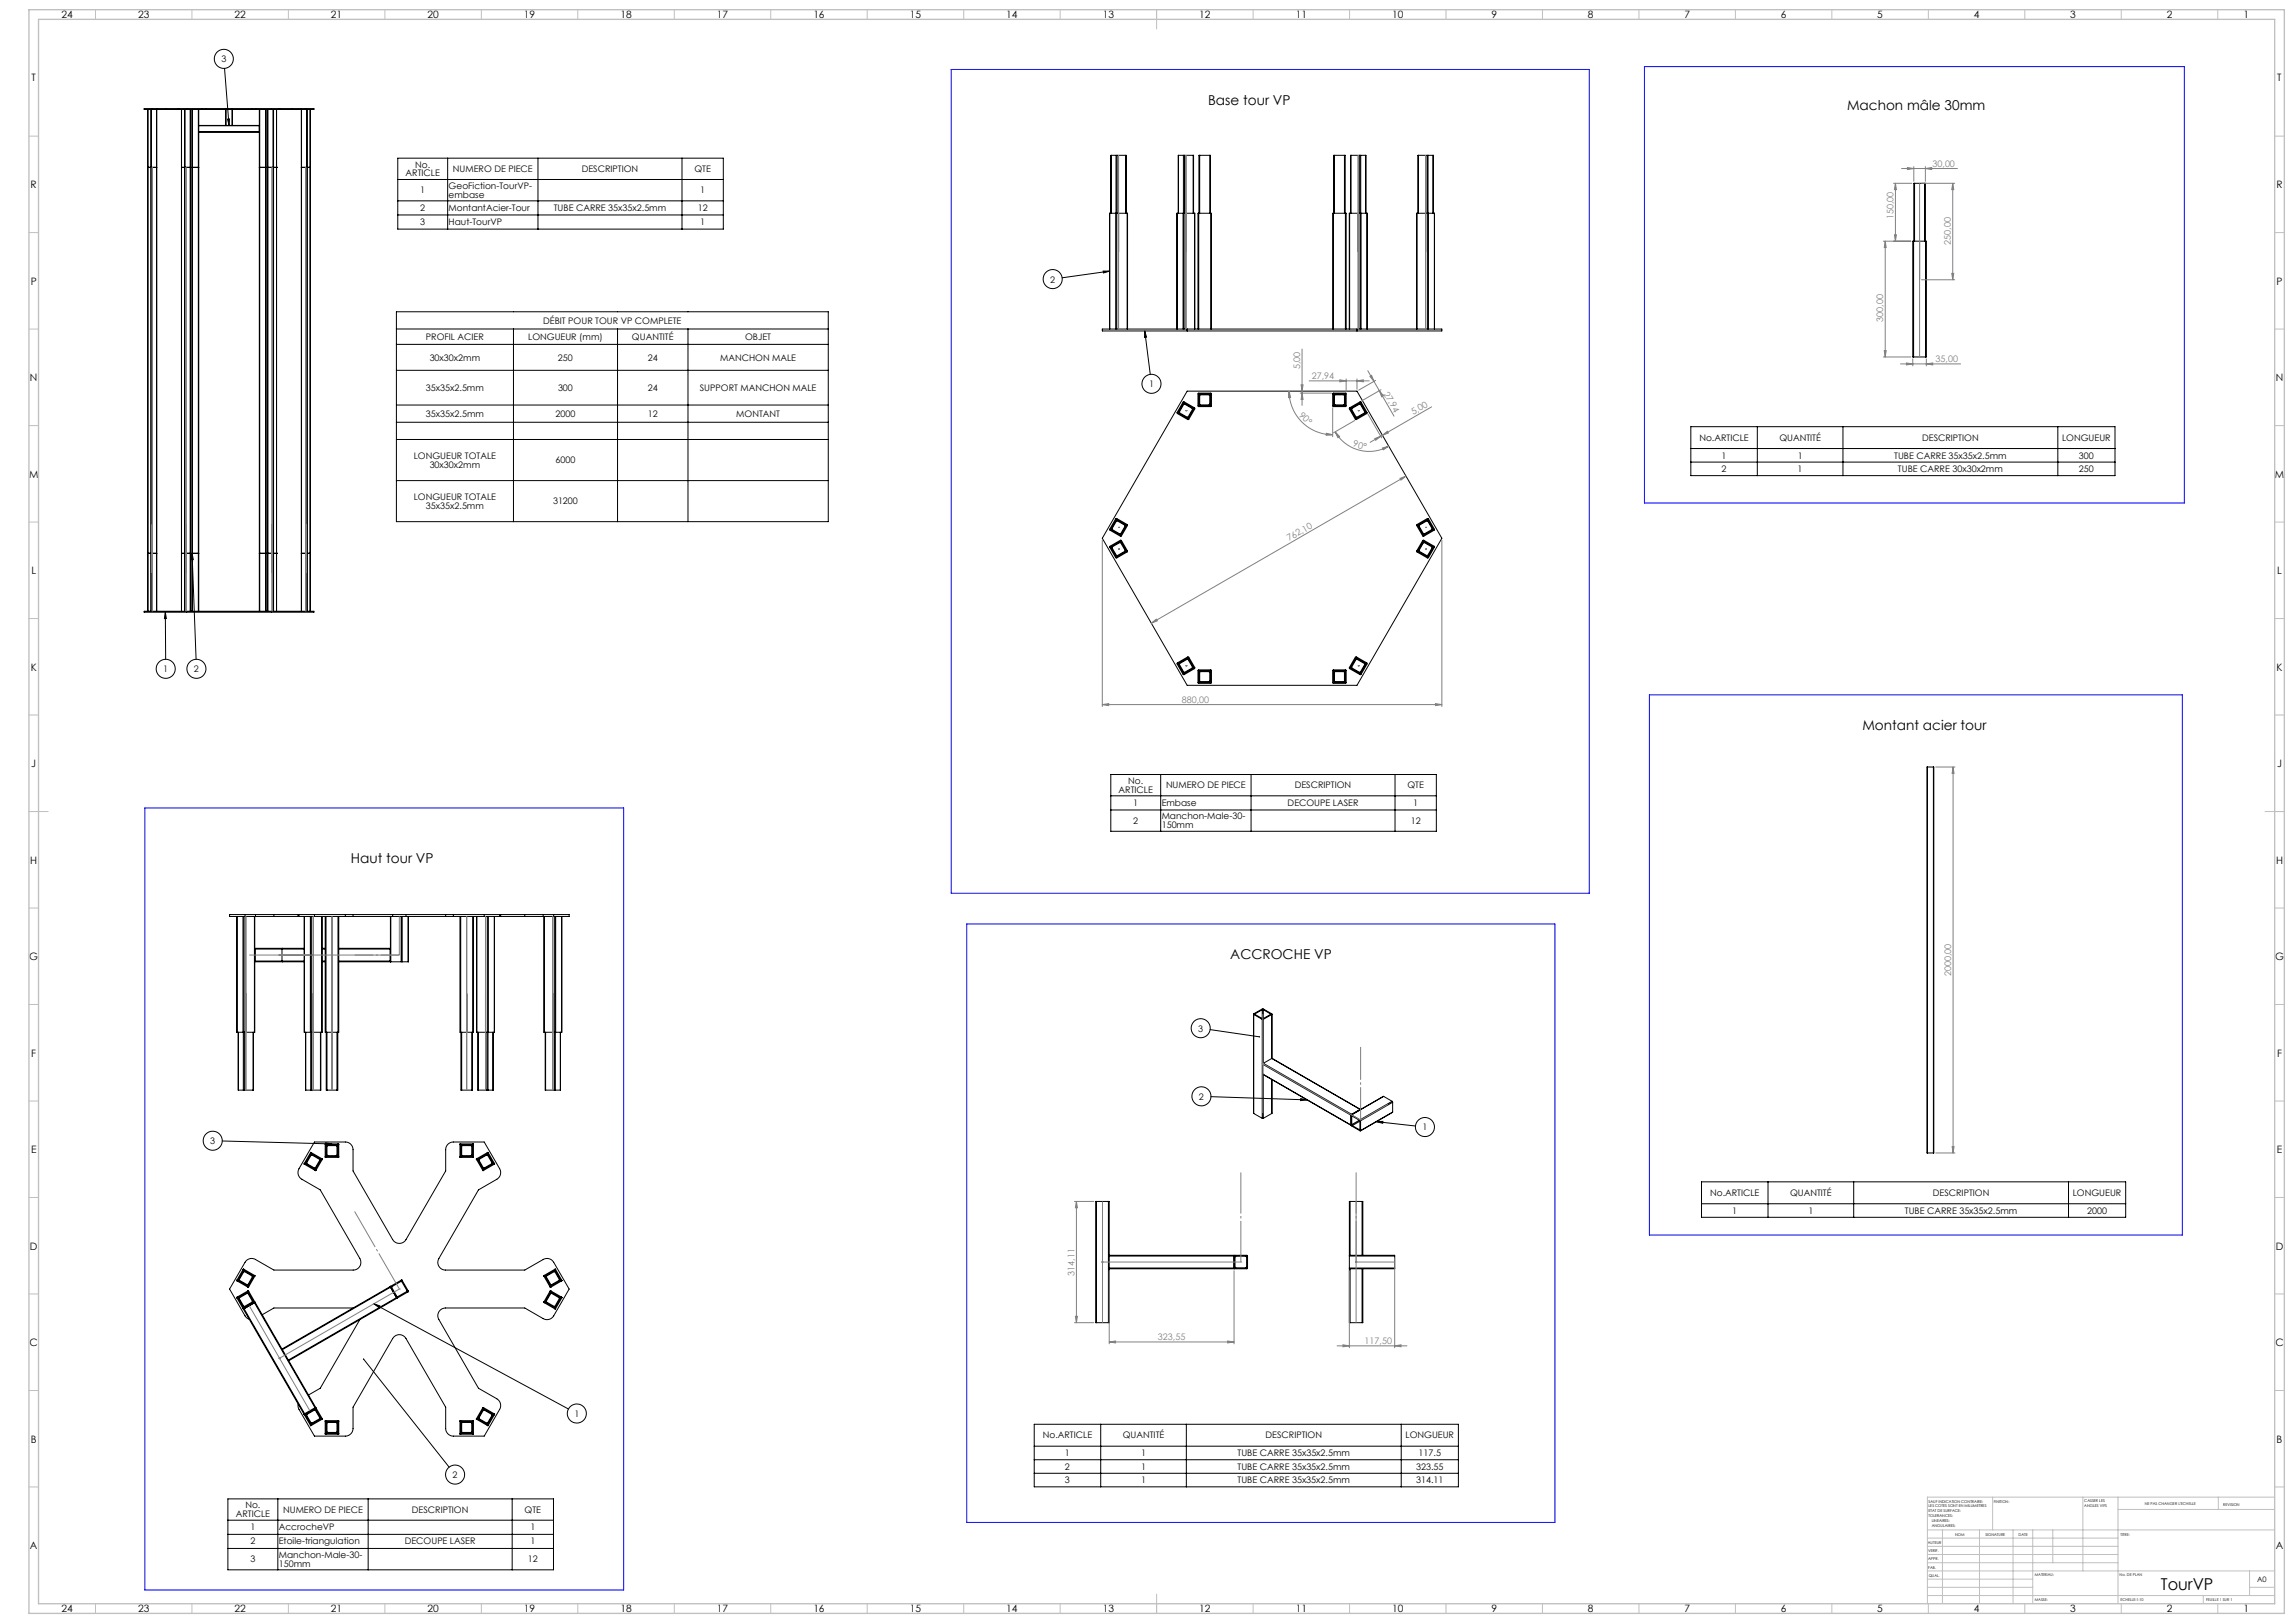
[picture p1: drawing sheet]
<svg xmlns="http://www.w3.org/2000/svg" width="1189mm" height="841mm" viewBox="0 0 1189 841" stroke-linecap="round" stroke-linejoin="round" font-family="sans-serif">
<defs><g id="words">
<text font-size="8.5" x="1120" y="824">TourVP</text>
<g font-size="7.1">
<text x="626" y="54">Base tour VP</text>
<text x="957" y="57">Machon mâle 30mm</text>
<text x="965" y="378">Montant acier tour</text>
<text x="182" y="447">Haut tour VP</text>
<text x="638" y="497">ACCROCHE VP</text>
</g>
<g font-size="5.3">
<text x="32" y="9">24</text>
<text x="72" y="9">23</text>
<text x="122" y="9">22</text>
<text x="172" y="9">21</text>
<text x="222" y="9">20</text>
<text x="272" y="9">19</text>
<text x="322" y="9">18</text>
<text x="372" y="9">17</text>
<text x="422" y="9">16</text>
<text x="472" y="9">15</text>
<text x="522" y="9">14</text>
<text x="572" y="9">13</text>
<text x="622" y="9">12</text>
<text x="672" y="9">11</text>
<text x="722" y="9">10</text>
<text x="773" y="9">9</text>
<text x="823" y="9">8</text>
<text x="873" y="9">7</text>
<text x="923" y="9">6</text>
<text x="973" y="9">5</text>
<text x="1023" y="9">4</text>
<text x="1073" y="9">3</text>
<text x="1123" y="9">2</text>
<text x="1163" y="9">1</text>
<text x="16" y="42">T</text>
<text x="1180" y="42">T</text>
<text x="16" y="97">R</text>
<text x="1180" y="97">R</text>
<text x="16" y="147">P</text>
<text x="1180" y="147">P</text>
<text x="16" y="197">N</text>
<text x="1180" y="197">N</text>
<text x="15" y="247">M</text>
<text x="1179" y="247">M</text>
<text x="16" y="297">L</text>
<text x="1180" y="297">L</text>
<text x="16" y="348">K</text>
<text x="1180" y="348">K</text>
<text x="16" y="397">J</text>
<text x="1180" y="397">J</text>
<text x="16" y="447">H</text>
<text x="1180" y="447">H</text>
<text x="15" y="498">G</text>
<text x="1179" y="498">G</text>
<text x="16" y="547">F</text>
<text x="1180" y="547">F</text>
<text x="16" y="597">E</text>
<text x="1180" y="597">E</text>
<text x="16" y="647">D</text>
<text x="1180" y="647">D</text>
<text x="15" y="697">C</text>
<text x="1179" y="697">C</text>
<text x="16" y="747">B</text>
<text x="1180" y="747">B</text>
<text x="16" y="803">A</text>
<text x="1180" y="803">A</text>
<text x="32" y="835">24</text>
<text x="72" y="835">23</text>
<text x="122" y="835">22</text>
<text x="172" y="835">21</text>
<text x="222" y="835">20</text>
<text x="272" y="835">19</text>
<text x="322" y="835">18</text>
<text x="372" y="835">17</text>
<text x="422" y="835">16</text>
<text x="472" y="835">15</text>
<text x="522" y="835">14</text>
<text x="572" y="835">13</text>
<text x="622" y="835">12</text>
<text x="672" y="835">11</text>
<text x="722" y="835">10</text>
<text x="773" y="835">9</text>
<text x="823" y="835">8</text>
<text x="873" y="835">7</text>
<text x="923" y="835">6</text>
<text x="973" y="835">5</text>
<text x="1023" y="835">4</text>
<text x="1073" y="835">3</text>
<text x="1123" y="835">2</text>
<text x="1163" y="835">1</text>
</g>
<g font-size="4.7">
<text x="115" y="32">3</text>
<text x="215" y="87">No.</text>
<text x="235" y="89">NUMERO DE PIECE</text>
<text x="302" y="89">DESCRIPTION</text>
<text x="360" y="89">QTE</text>
<text x="210" y="91">ARTICLE</text>
<text x="218" y="100">1</text>
<text x="233" y="98">GeoFiction-TourVP-</text>
<text x="363" y="100">1</text>
<text x="233" y="102">embase</text>
<text x="218" y="109">2</text>
<text x="233" y="109">MontantAcier-Tour</text>
<text x="287" y="109">TUBE CARRE 35x35x2.5mm</text>
<text x="362" y="109">12</text>
<text x="218" y="117">3</text>
<text x="233" y="117">Haut-TourVP</text>
<text x="363" y="117">1</text>
<text x="544" y="146">2</text>
<text x="282" y="168">DÉBIT POUR TOUR VP COMPLETE</text>
<text x="221" y="176">PROFIL ACIER</text>
<text x="274" y="176">LONGUEUR (mm)</text>
<text x="328" y="176">QUANTITÉ</text>
<text x="386" y="176">OBJET</text>
<text x="223" y="187">30x30x2mm</text>
<text x="289" y="187">250</text>
<text x="336" y="187">24</text>
<text x="373" y="187">MANCHON MALE</text>
<text x="221" y="203">35x35x2.5mm</text>
<text x="289" y="203">300</text>
<text x="336" y="203">24</text>
<text x="363" y="203">SUPPORT MANCHON MALE</text>
<text x="596" y="201">1</text>
<text x="221" y="216">35x35x2.5mm</text>
<text x="288" y="216">2000</text>
<text x="336" y="216">12</text>
<text x="382" y="216">MONTANT</text>
<text x="881" y="228">No.ARTICLE</text>
<text x="922" y="228">QUANTITÉ</text>
<text x="996" y="228">DESCRIPTION</text>
<text x="1069" y="228">LONGUEUR</text>
<text x="214" y="238">LONGUEUR TOTALE</text>
<text x="892" y="238">1</text>
<text x="932" y="238">1</text>
<text x="982" y="238">TUBE CARRE 35x35x2.5mm</text>
<text x="1078" y="238">300</text>
<text x="223" y="242">30x30x2mm</text>
<text x="288" y="240">6000</text>
<text x="892" y="245">2</text>
<text x="932" y="245">1</text>
<text x="984" y="245">TUBE CARRE 30x30x2mm</text>
<text x="1078" y="245">250</text>
<text x="214" y="259">LONGUEUR TOTALE</text>
<text x="221" y="264">35x35x2.5mm</text>
<text x="287" y="261">31200</text>
<text x="85" y="348">1</text>
<text x="101" y="348">2</text>
<text x="585" y="406">No.</text>
<text x="580" y="411">ARTICLE</text>
<text x="604" y="409">NUMERO DE PIECE</text>
<text x="671" y="409">DESCRIPTION</text>
<text x="730" y="409">QTE</text>
<text x="587" y="418">1</text>
<text x="602" y="418">Embase</text>
<text x="667" y="418">DECOUPE LASER</text>
<text x="732" y="418">1</text>
<text x="602" y="425">Manchon-Male-30-</text>
<text x="587" y="427">2</text>
<text x="602" y="429">150mm</text>
<text x="731" y="427">12</text>
<text x="621" y="535">3</text>
<text x="621" y="570">2</text>
<text x="737" y="586">1</text>
<text x="109" y="593">3</text>
<text x="886" y="620">No.ARTICLE</text>
<text x="928" y="620">QUANTITÉ</text>
<text x="1002" y="620">DESCRIPTION</text>
<text x="1074" y="620">LONGUEUR</text>
<text x="898" y="629">1</text>
<text x="937" y="629">1</text>
<text x="987" y="629">TUBE CARRE 35x35x2.5mm</text>
<text x="1082" y="629">2000</text>
<text x="298" y="734">1</text>
<text x="540" y="745">No.ARTICLE</text>
<text x="582" y="745">QUANTITÉ</text>
<text x="656" y="745">DESCRIPTION</text>
<text x="728" y="745">LONGUEUR</text>
<text x="552" y="755">1</text>
<text x="591" y="755">1</text>
<text x="641" y="755">TUBE CARRE 35x35x2.5mm</text>
<text x="735" y="755">117.5</text>
<text x="552" y="762">2</text>
<text x="591" y="762">1</text>
<text x="641" y="762">TUBE CARRE 35x35x2.5mm</text>
<text x="734" y="762">323.55</text>
<text x="235" y="766">2</text>
<text x="552" y="769">3</text>
<text x="591" y="769">1</text>
<text x="641" y="769">TUBE CARRE 35x35x2.5mm</text>
<text x="734" y="769">314.11</text>
<text x="127" y="782">No.</text>
<text x="147" y="784">NUMERO DE PIECE</text>
<text x="214" y="784">DESCRIPTION</text>
<text x="272" y="784">QTE</text>
<text x="122" y="786">ARTICLE</text>
<text x="130" y="793">1</text>
<text x="145" y="793">AccrocheVP</text>
<text x="275" y="793">1</text>
<text x="130" y="800">2</text>
<text x="145" y="800">Etoile-triangulation</text>
<text x="210" y="800">DECOUPE LASER</text>
<text x="275" y="800">1</text>
<text x="130" y="810">3</text>
<text x="145" y="807">Manchon-Male-30-</text>
<text x="274" y="810">12</text>
<text x="145" y="812">150mm</text>
</g>
<g font-size="4.7" fill="#808080">
<text x="1002" y="86">30,00</text>
<text x="981" y="114" transform="rotate(-90 981 114)">150,00</text>
<text x="1011" y="127" transform="rotate(-90 1011 127)">250,00</text>
<text x="976" y="167" transform="rotate(-90 976 167)">300,00</text>
<text x="674" y="191" transform="rotate(-90 674 191)">5,00</text>
<text x="1003" y="188">35,00</text>
<text x="680" y="196">27,94</text>
<text x="717" y="204" transform="rotate(60 717 204)">27,94</text>
<text x="673" y="216" transform="rotate(45 673 216)">90°</text>
<text x="733" y="215" transform="rotate(-30 733 215)">5,00</text>
<text x="701" y="231" transform="rotate(16 701 231)">90°</text>
<text x="668" y="280" transform="rotate(-30 668 280)">762,10</text>
<text x="613" y="364">880,00</text>
<text x="1011" y="506" transform="rotate(-90 1011 506)">2000,00</text>
<text x="557" y="661" transform="rotate(-90 557 661)">314,11</text>
<text x="600" y="694">323,55</text>
<text x="707" y="696">117,50</text>
</g>
<text font-size="3.9" x="1170" y="820">A0</text>
<g font-size="2">
<text x="1000" y="779">SAUF INDICATION CONTRAIRE:</text>
<text x="1033" y="779">FINITION:</text>
<text x="1080" y="778">CASSER LES</text>
<text x="1112" y="780">NE PAS CHANGER L'ECHELLE</text>
<text x="1000" y="781">LES COTES SONT EN MILLIMETRES</text>
<text x="1000" y="784">ETAT DE SURFACE:</text>
<text x="1080" y="781">ANGLES VIFS</text>
<text x="1152" y="780">REVISION</text>
<text x="1000" y="786">TOLERANCES:</text>
<text x="1001" y="789">LINEAIRES:</text>
<text x="1001" y="791">ANGULAIRES:</text>
<text x="1013" y="796">NOM</text>
<text x="1029" y="796">SIGNATURE</text>
<text x="1046" y="796">DATE</text>
<text x="1099" y="796">TITRE:</text>
<text x="999" y="800">AUTEUR</text>
<text x="999" y="808">APPR.</text>
<text x="999" y="804">VERIF.</text>
<text x="999" y="813">FAB.</text>
<text x="1000" y="817">QUAL.</text>
<text x="1055" y="817">MATERIAU:</text>
<text x="1099" y="817">No. DE PLAN</text>
<text x="1055" y="830">MASSE:</text>
<text x="1099" y="830">ECHELLE:1:10</text>
<text x="1143" y="830">FEUILLE 1 SUR 1</text>
</g>
</g></defs>
<g fill="none" stroke="#000" stroke-width=".52">
<path d="M116 35l3 30M77 57v260M78 57v260M79 57h2M79 56h2M79 56h-4v1h4M79 56v1M81 57v260M81 57h11M81 56h11M81 56v1M86 56v1"/>
<path d="M92 57h1M92 56h1M92 56v1M93 57h12M93 56h12M93 56v1M94 57v260M96 57v260M97 56v1M99 57v260M100 57v260M103 57v260"/>
<path d="M103 57v11M105 57h2M105 56h2M105 56v1M107 57h24M107 56h10M107 56v1M117 56h3M117 56v9M117 57v8M120 57v8M120 56h11"/>
<path d="M120 56v9M131 57h2M131 56h2M131 56v1M133 57h12M133 56h12M133 56v1M134 57v260M135 57v260M138 57v260M139 57v260M141 56v1"/>
<path d="M141 57v260M142 57v260M143 57v260M145 57h.1M145 56h.1M145 56v1M145 57h11M145 56h11M151 56v1M156 57h3M156 56h3M156 56v1"/>
<path d="M156 57v260M159 56h4v1h-4M159 56v1M159 57v260M161 57v260M103 65h31zM103 68h.1M103 68h31h-31M103 68v249M118 62h1v3zM77 87h4M77 87h.1"/>
<path d="M81 87h.1M94 87h.1M94 87h5M99 87h.1M99 87h4M103 87h.1M135 87h.1M135 87h3M138 87h.1M139 87h.1M139 87h4M143 87h.1"/>
<path d="M156 87h.1M156 87h5M161 87h.1M206 82h169v37h-169zM206 93h169M232 82v37M279 82v37M353 82v37M576 80h.1M576 80v31M576 80h2M578 80h1"/>
<path d="M578 80v31M579 80h5M579 80v31M584 80v31M611 80h.1M611 80v31M611 80h2M613 80h1M613 80v31M614 80h4M614 80v31M618 80l1 31"/>
<path d="M618 80v31M622 80l-1 91M622 80v31M622 80h5M627 80v31M692 80l-1 91M692 80v31M692 80h5M697 80v31M700 80v31M700 80h5M705 80h.1"/>
<path d="M705 80v31M705 80h3M708 80v31M735 80v31M735 80h5M740 80h.1M740 80v31M740 80h3M743 80h.1M743 80v31M992 95v30M992 95h6"/>
<path d="M998 95v90M998 95v30M206 104h169M206 111h169M575 111h.1M575 111v60M575 111h3M578 111h1M578 111v60M579 111h5M579 111v60M584 111v60"/>
<path d="M610 111h.1M610 111v60M610 111h3M613 111h1M613 111v60M614 111v60M614 111h5M619 111v60M628 111v60M628 111h-7v60M697 111l1 60M697 111h-6v60"/>
<path d="M697 111v60M700 111l-1 60M700 111h5M700 111v60M705 111h.1M705 111v60M705 111h4v60M734 111v60M734 111h6M740 111h.1M740 111v60M740 111h3"/>
<path d="M743 111l1 60M743 111v60M992 125h-1v60h1M992 125h6v60M992 125v60M572 140h3l-3 1zM575 140l-24 4M205 162h224v108h-224zM205 170h224M205 178h224M266 170v100M320 170v100"/>
<path d="M357 170v100M571 171h176h-176zM593 171l1 4h-1zM593 171l3 23M615 171h.1M703 171h.1M205 192h224M992 185h6M205 210h224M205 219h224M613 208l6 4-3 5-6-3zM613 209l6 3-3 5-5-3z"/>
<path d="M614 210l4 2-3 4-4-2zM615 203h88l44 76-44 76h-88l-44-76zM621 204h7v7h-7zM622 204h5v6h-5zM622 205h5v5h-5zM691 204h7v7h-7zM691 204h6v6h-6zM692 205h5v5h-5zM699 211l6-3 4 6-6 3zM700 212l5-3 3 5-5 3zM701 212l4-3 2 5-4 2zM205 228h224"/>
<path d="M876 221h220v25h-220zM876 232h220M876 239h220M911 221v25M955 221v25M1067 221v25M205 249h224M578 269l6 3-3 6-6-3zM578 270l6 2-3 5-5-3zM579 270l4 2-2 5-5-3zM734 272l6-3 4 6-6 3zM735 272l5-3 3 5-5 3z"/>
<path d="M736 272l4-2 2 4-4 3zM77 287h4M77 287h.1M81 287h.1M94 287h.1M94 287h5M99 287h1M100 287v3h-1zM100 287l2 55M100 287h3M134 287h4M139 287h.1"/>
<path d="M139 287h4M143 287h.1M156 287h.1M156 287h5M575 283l6-3 3 6-5 3zM576 283l5-2 3 5-5 2zM576 283l5-2 2 5-4 2zM737 280l7 3-4 6-6-3zM738 281l5 3-3 4-5-2zM738 281l4 3-2 4-5-3zM75 317h88h-88zM86 317v4h-1z"/>
<path d="M86 317v25M97 317h.1M141 317h.1M610 344l6-4 3 6-6 4zM611 344l5-3 3 5-5 3zM611 344l4-2 3 4-4 2zM621 347h7v7h-7zM621 348h6v5h-5zM622 348h5v5h-5zM691 347h7v7h-7zM691 348h6v5h-6zM692 348h5v5h-5z"/>
<path d="M703 340l6 4-4 6-6-4zM703 341l5 3-3 5-5-3zM703 342l4 2-2 4-4-2zM999 397v200M999 397h3M1002 397v200M576 401h168v30h-168zM576 412h168M576 420h168M602 401v30M648 401v30M723 401v30"/>
<path d="M123 475v60h3M126 475v60M127 475v90M127 474h5M127 475h5M127 474h-8v1h8M127 474v1M132 475v60M132 475h22M132 474h22M132 474v1M142 474v1"/>
<path d="M154 474h1M154 475h1M154 474v1M155 475h24M155 474h24M155 474v1M158 475v60M161 475v60M163 474v1M167 475v60M169 475v60h6M169 475v90"/>
<path d="M175 475v60M176 475l-1 60M179 474h4M179 475h4M179 474v1M183 474v1M183 475h21M183 474h21M202 475v23M203 475v23M204 474h6M204 475h6"/>
<path d="M204 474v1M208 475v23M210 475h21M210 474h21M210 474v1M212 475v23M231 474h4M231 475h4M231 474v1M235 475h24M235 474v1M235 474h24"/>
<path d="M238 475l1 60M239 475v60M245 475v60M247 475v60M251 474v1M253 475v60M256 475v60M259 474h1M259 475h1M259 474v1M260 474v1M260 475h22"/>
<path d="M260 474h22M272 474v1M282 474h5M282 475h5M282 474v1M282 475v60M287 474h8v1h-8M287 474v1M287 475v90M288 475v60M291 475v60M132 498h26"/>
<path d="M132 492v6M132 492h26M146 491v7M158 491l-26 1M167 491h2M167 498h2M167 492h2M176 491h26v1M176 498h26M176 492h26M202 498h.1M202 492v6"/>
<path d="M202 498h1M203 498h5M208 498h.1M208 498h4M212 498h.1M123 535l1 30M124 535v30M126 535h6M126 535v30M131 535v30M158 535h3M158 535v30h3"/>
<path d="M161 535h.1M161 535v30M161 535h6M162 535v30M166 535v30M169 535v30M175 535v30M239 535h6M239 535v30M245 535v30M247 535h6M248 535v30"/>
<path d="M252 535v30M253 535h.1M253 535v30M253 535h3M256 535v30M256 535h.1M282 535h6M283 535v30M288 535v30M288 535h3M290 535v30M291 535h.1"/>
<path d="M627 534l26 3M650 526v51M650 526l4-3 5 3M650 526l4 2M651 525v1M651 526l3 2M654 528h1M654 523h1M654 523v5M654 528v51M654 523l-3 2M655 523l3 2"/>
<path d="M655 523v5M655 528v23M658 525v1M658 526l-3 2M659 526l-4 2M659 526v22M655 557l45 26M655 551l45 27M655 551v6M655 551h.1M655 551l46 26M655 557v22"/>
<path d="M659 548l46 27M659 559v18M659 548l-4 3M659 548h.1M124 565h2M126 565h1M127 565h4M161 565h1M162 565h4M169 565h6M239 565h6M248 565h4"/>
<path d="M252 565h1M253 565h3M256 565h.1M283 565h4M287 565h1M288 565h2M290 565h.1M628 568l49 2M650 577h.1M650 577l4 2M654 579h1M659 577l-4 2"/>
<path d="M659 577h.1M674 569l3 1h-3zM700 578l5 2M700 578v5M701 577l-1 1M701 578v5M701 578h.1M701 578l4 2M705 575l-4 2M717 568h.1M717 568l-17 10M717 568l5 3"/>
<path d="M722 571h.1M722 571l-17 9M722 576l-17 10M722 571l-17 10M722 571v5M115 591l57 2M161 597l-3 6M161 598l5 3-3 5-5-3zM161 599l5 2-3 4-4-2zM161 597h.1M161 597l6 3M169 599v1"/>
<path d="M169 593h7v7h-7zM169 592l3 1h-3zM169 593h.1M169 593h6v6h-6zM170 594h4l1 5h-5zM175 593h1M176 599l-1 1M238 599l1 1M238 593h7v7h-7zM239 593h-1M239 593h6v6h-6zM239 594h5v5h-5z"/>
<path d="M245 593h.1M245 599v1M253 597h.1M253 597l-6 3M253 597l3 6M700 583l5 3M701 583h.1M701 583l4 2M705 580v1M705 580l-4 3M705 585h.1M705 581v4"/>
<path d="M705 581l-4 2M705 581v5M713 581l21 2M713 581h4v1zM999 597h3M158 603h.1M158 603l5 3M164 606h-1M167 600v1M167 601l-3 5M247 601l3 5M247 600v1"/>
<path d="M248 601l5-3 3 5-5 3zM248 601l5-3 2 5-4 2zM250 606h1M256 603l-5 3M256 603h.1M882 612h220v19h-220zM916 612v19M961 612v19M1072 612v19M568 623v62M568 623h6M574 623h1v27"/>
<path d="M574 623v62M700 623l-1 27M700 623h6M700 623v27M706 623v27M882 624h220M126 658l-3 5M126 659l5 2-3 5-5-3zM126 659l5 3-3 4-4-3zM127 658h-1M127 658l5 3M287 658h1"/>
<path d="M287 658l-5 3M288 658l3 5M575 650v1M575 650l65 1M575 657h.1M575 657v28h-1M575 657h65M575 651h65M575 651v6M640 651h7v6h-7M640 657h-65M640 651v6"/>
<path d="M640 651h6v6h-6zM699 657h.1M699 650l24 1M699 650v1M699 657l1 28M699 651v6M699 657h24M699 651h24M700 657v28M706 657v28M723 657h-24M723 651v6"/>
<path d="M123 663v1M123 673l3 5M123 672v1M123 664l5 3M124 672l5-2 2 5-5 3zM124 673l4-3 3 4-5 3zM126 678h1M126 678h.1M126 678l32 55M127 678h-1M127 678l31 55M128 669h1"/>
<path d="M128 669l-5 3M129 667h-1M129 669l3 6M132 661h.1M132 675l-5 3M132 675l31 54M132 675h.1M132 661l-3 6M132 675l14 24M183 678h-41l-6 3M194 676l3 1-1 1zM194 676l101 54"/>
<path d="M202 667h.1M202 667l-56 32M202 667l3 5M203 666l-1 1M203 667l5-3 3 5-5 3zM205 672l1 1M205 672l-56 33M206 673l-56 32M206 673h.1M208 663v1M208 663l-5 3M208 664l4 5"/>
<path d="M211 669l-5 4M212 669h-1M282 675h.1M282 661l3 6M282 661h.1M282 675l5 3M283 661l5-3 2 5-4 3zM283 661l4-2 3 4-4 3zM285 667h1M285 669l-3 6M285 670l5 3-2 5-5-3zM285 670l5 3-2 4-5-3z"/>
<path d="M286 669h-1M286 669l5 3M288 678h-1M291 672v1M291 664l-5 3M291 663v1M291 673l-3 5M129 684l-2-2-8-14 8-14a4 4 0 0 1 5-1l10 5h41a4 4 0 0 0 4-6l-21-35-10-6a4 4 0 0 1-1-5l8-14h16a4 4 0 0 1 4 4v11l21 36a4 4 0 0 0 6-1l21-35v-11a4 4 0 0 1 4-4h16l8 14a4 4 0 0 1-1 5l-10 6-21 35a4 4 0 0 0 4 6h41l10-5a4 4 0 0 1 5 1l8 14-8 14a4 4 0 0 1-5 1l-10-5h-41a4 4 0 0 0-4 6l21 35 10 6a4 4 0 0 1 1 5l-8 14h-16a4 4 0 0 1-4-4v-11l-21-35a4 4 0 0 0-6 0l-21 35v11a4 4 0 0 1-4 4h-16l-8-14v-2M146 699h.1M146 699l3 6M186 684l-20 35-6 4M568 685h6"/>
<path d="M700 685h6M149 705h1M150 705l14 24M188 704l45 56M158 733h.1M158 733l3 5M159 733l4-3 3 5-5 3zM159 733l4-2 3 4-5 2zM161 738v1M163 729l1 1M163 729l-5 4M164 729h-1"/>
<path d="M164 729v1M164 730l3 5M167 736l-6 3M167 735v1M169 736h7v7h-7zM169 736v1M169 737h6v6l-6-1zM170 737h5v5h-5zM175 736l1 1M238 736h7v7h-7zM239 736l-1 1M239 737h6v6h-6z"/>
<path d="M239 737h5v5h-5zM245 736v1M247 735v1M247 736l6 3M250 730l-3 5M250 730l6 3-3 5-5-3zM251 731l4 2-2 4-5-2zM251 729l-1 1M251 729l5 4M253 738v1M256 733h.1M256 733l-3 5"/>
<path d="M536 738h220v32h-220zM571 738v32M615 738v32M726 738v32M169 743h.1M176 743h-1M238 743h1M245 743h.1M536 749h220M536 756h220M118 777h169v36h-169zM144 777v36"/>
<path d="M191 777v36M265 777v36M536 763h220M118 788h169M118 795h169M118 802h169"/>
<circle cx="116" cy="31" r="5"/>
<circle cx="546" cy="145" r="5"/>
<circle cx="597" cy="199" r="5"/>
<circle cx="86" cy="347" r="5"/>
<circle cx="102" cy="347" r="5"/>
<circle cx="622" cy="533" r="5"/>
<circle cx="623" cy="568" r="5"/>
<circle cx="110" cy="591" r="5"/>
<circle cx="739" cy="584" r="5"/>
<circle cx="299" cy="732" r="5"/>
<circle cx="236" cy="764" r="5"/>
</g>
<g fill="none" stroke="#808080" stroke-width=".52">
<path d="M79 87v230M96 87v230M141 87v230M159 87v230M580 80v91M615 80v91M704 80v91M739 80v91M981 95h10M982 95v30M982 95l1 3h-1zM986 87h29"/>
<path d="M989 87h3l-3 1zM992 86v8M995 95v90M996 95h17M998 87h3v1zM998 86v8M1012 95l1 3h-1zM1012 95v50M976 125h14M977 125v60M977 125l1 3h-1zM982 122h1l-1 3z"/>
<path d="M996 145h17M1012 142h1l-1 3zM674 199h1v4zM675 181v29M679 197h31M694 197h4l-4 1zM698 196v7M703 197h4v1zM703 196v6M709 192l14 24M710 195h1l1 3zM713 197l-9 5"/>
<path d="M976 185h14M977 182h1l-1 3zM985 189h31M988 188l3 1h-3zM991 186v4M998 189l4-1v1zM998 186v4M615 213h.1M668 203l1 3h-1zM668 203a23 23 0 0 0 23 22M674 204h16M675 204v3h-1z"/>
<path d="M691 211v15M702 218l-11 6M704 213h.1M709 215l7 12M715 202l2 3-1 1zM716 202l-10 6M742 211l-25 15M687 225h4l-4 1zM692 224l2 2-1 1zM692 224a20 20 0 0 0 28 7M713 227l3-1-3 2zM716 226l-6 3"/>
<path d="M717 226l2-3 1 1zM717 226h-1M717 232l3-1-3 2zM726 248l3-1-3 2zM729 247l-132 76M571 280v86M580 273h.1M739 273h.1M747 280v86M580 285h.1M739 285h.1M597 323l2-2 1 1z"/>
<path d="M615 345h.1M704 345h.1M571 365h4v1zM571 365h176M744 365h3l-3 1zM1003 397h10M1012 397v200M1012 397l1 4h-1zM127 475v90M162 475v90M172 475v90M207 475v20h-78"/>
<path d="M242 475v90M252 475v90M287 475v90M145 495h.1M145 494v1M655 526v51M654 551h1M654 551l1 1M655 551l50 29 14-8M655 551l-1 1M1003 597h10M1012 594h1l-1 3z"/>
<path d="M557 623h10M558 623v62M558 623v3h-1zM571 623v62M703 623v62M571 654h72M571 654h1M572 654h-1M575 658v38M640 658v38M643 654h.1M699 658v40"/>
<path d="M702 654h21M703 654h.1M723 652v46M129 677l32 54M207 668h.1M207 668l-62 36M557 685h10M557 682h1v3zM575 695h3v1zM575 695h65M636 695h4l-4 1zM693 697h36"/>
<path d="M696 697h3l-3 1zM723 697h3v1zM144 704h1M145 703v1"/>
</g>
<path d="M207 495h-23" fill="none" stroke="#808080" stroke-width=".52" stroke-dasharray="30.5 1.3 1.3 1.3" stroke-dashoffset="20.8" stroke-linecap="butt"/>
<path d="M643 654v-46M703 654v-46M207 668l-23-40" fill="none" stroke="#808080" stroke-width=".52" stroke-dasharray="30.5 1.3 1.3 1.3" stroke-dashoffset="9.2" stroke-linecap="butt"/>
<path d="M705 580v-37" fill="none" stroke="#808080" stroke-width=".52" stroke-dasharray="30.5 1.3 1.3 1.3" stroke-dashoffset="13.4" stroke-linecap="butt"/>
<g fill="none" stroke="#c0c0c0" stroke-width=".52">
<path d="M49 5v5M99 5v5M149 5v5M199 5v5M249 5v5M299 5v5M349 5v5M399 5v5M449 5v5M499 5v5M549 5v5M599 5v10"/>
<path d="M649 5v5M699 5v5M749 5v5M799 5v5M849 5v5M899 5v5M949 5v5M999 5v5M1049 5v5M1099 5v5M1149 5v5M15 71h5"/>
<path d="M1179 71h5M15 121h5M1179 121h5M15 171h5M1179 171h5M15 221h5M1179 221h5M15 271h5M1179 271h5M15 321h5M1179 321h5M15 371h5"/>
<path d="M1179 371h5M15 421h10M1174 421h10M15 471h5M1179 471h5M15 521h5M1179 521h5M15 571h5M1179 571h5M15 621h5M1179 621h5M15 671h5"/>
<path d="M1179 671h5M15 721h5M1179 721h5M15 771h5M1033 776v17M1080 776v38M1098 776v55M1150 776v6M1179 771h5M1179 776h-180v55M999 793h180M999 797h99"/>
<path d="M1007 793v38M1026 793v38M1043 793v38M1054 793v38M1064 793v17M1098 782h81M999 810h99M999 806h99M999 801h99M999 818h55M999 814h180M1166 814v13"/>
<path d="M49 831v5M99 831v5M149 831v5M199 831v5M249 831v5M299 831v5M349 831v5M399 831v5M449 831v5M499 831v5M549 831v5M599 826v10"/>
<path d="M649 831v5M699 831v5M749 831v5M799 831v5M849 831v5M899 831v5M949 831v5M999 827h180M999 823h55M999 831v5M1049 831v5M1099 831v5"/>
<path d="M1142 827v4M1149 831v5M1166 823h13"/>
</g>
<path d="M15 5h1169v831h-1169zM20 10h1159v821h-1159z" fill="none" stroke="#c0c0c0" stroke-width=".7"/>
<path d="M493 36h331v427h-331zM852 35h280v226h-280zM855 360h276v280h-276zM75 419h248v405h-248zM501 479h305v310h-305z" fill="none" stroke="#00f" stroke-width=".52"/>
<path d="M169 592l3 1h-3zM194 676l3 1-1 1zM188 704l1 1zM713 581h4v1zM674 569l3 1h-3zM652 537h1z" fill="#000"/>
<path d="M696 697h3l-3 1zM723 697h3v1z" fill="#808080"/>
<path d="M118 62h1v3zM100 287v3h-1zM86 317v4h-1zM593 171l1 4h-1zM572 140h3l-3 1z" fill="#000"/>
<g fill="#808080">
<path d="M703 197h4v1zM694 197h4l-4 1z"/>
<path d="M989 87h3l-3 1zM998 87h3v1zM988 188l3 1h-3zM998 189l4-1v1z"/>
<path d="M744 365h3l-3 1zM571 365h4v1z"/>
<path d="M713 227l3-1-3 2zM717 226l2-3 1 1zM597 323l2-2 1 1zM726 248l3-1-3 2z"/>
<path d="M675 204v3h-1zM674 199h1v4z"/>
<path d="M1012 142h1l-1 3zM1012 95l1 3h-1z"/>
<path d="M977 125l1 3h-1zM977 182h1l-1 3zM982 95l1 3h-1zM982 122h1l-1 3zM1012 397l1 4h-1zM1012 594h1l-1 3zM558 623v3h-1zM557 682h1v3z"/>
<path d="M710 195h1l1 3zM715 202l2 3-1 1z"/>
<path d="M668 203l1 3h-1zM687 225h4l-4 1z"/>
<path d="M692 224l2 2-1 1zM717 232l3-1-3 2z"/>
<path d="M575 695h3v1zM636 695h4l-4 1z"/>
</g>
<use href="#words"/>
</svg>
